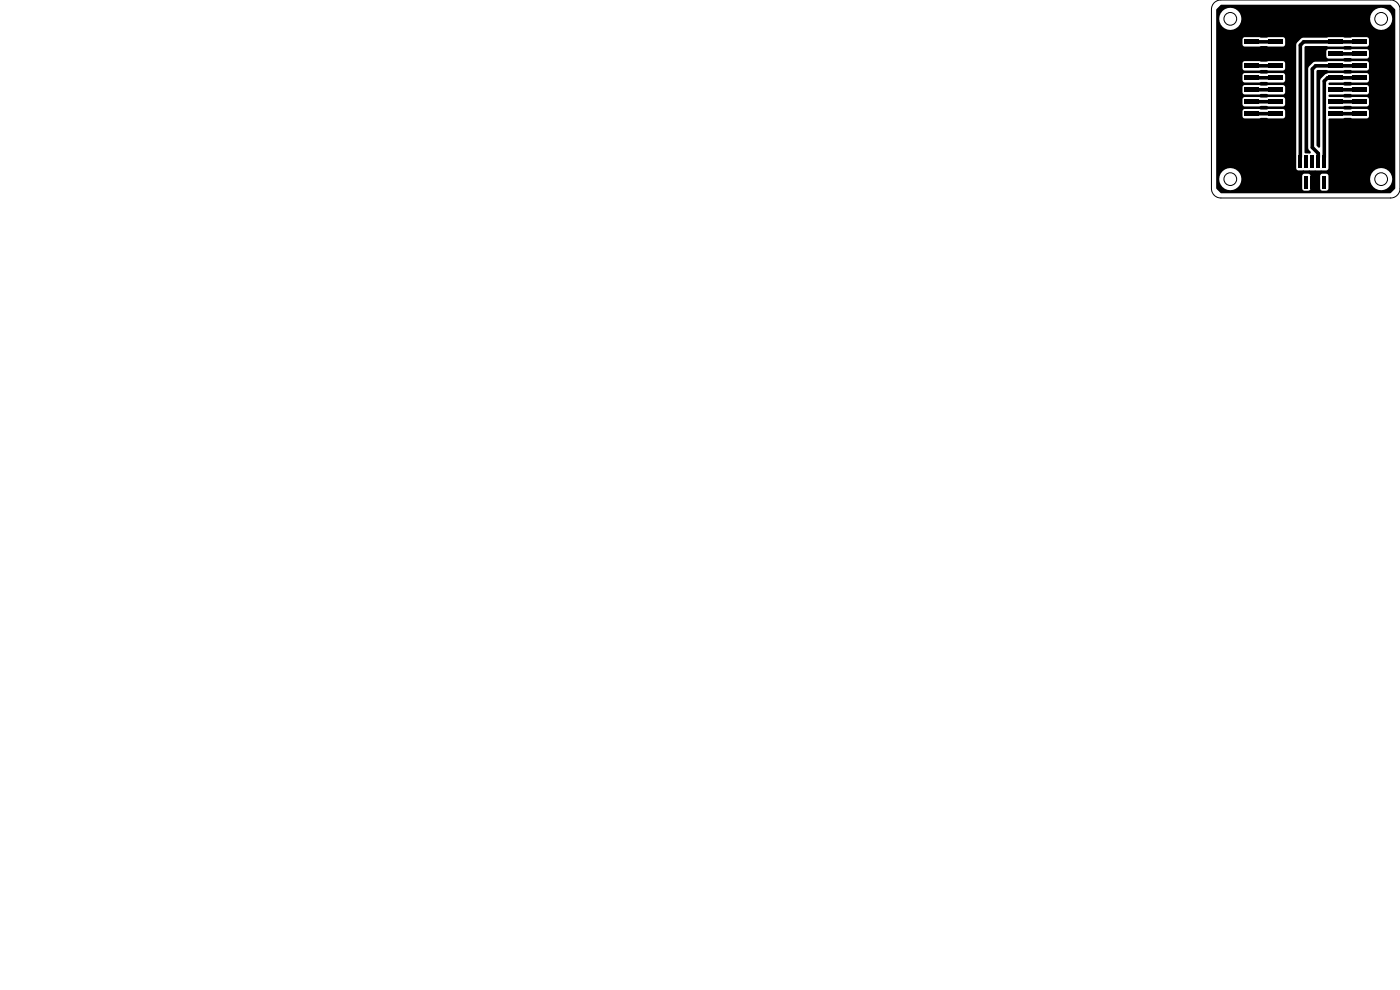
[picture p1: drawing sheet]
<svg xmlns="http://www.w3.org/2000/svg" width="297mm" height="210mm" viewBox="0 0 297 210" stroke-linecap="round" stroke-linejoin="round" font-family="sans-serif">
<g fill="#000">
<path d="M258.1 1.9l1-.9h35.8l1.1 1v2h-.6l-.1-.6a2.35 2.35 0 0 0-2.6-1.7 2.35 2.35 0 0 0-2 2.3h-27.3l-.1-.6a2.35 2.35 0 0 0-3.8-1.2 2.35 2.35 0 0 0 .5 3.9 2.35 2.35 0 0 0 3.4-2.1h27.3v.6a2.35 2.35 0 0 0 2.6 1.7 2.35 2.35 0 0 0 2.1-2.3h.6v4.3h-5.6l-.1-.3-.3-.1-13.5 .1-.6 .3h-3.3l-.1-.3-.3-.1h-3.1l-.4 .1-4.7-.1-.4 .2v1.4l.4 .4h3.1l.4-.1 4.7 .1 .4-.4v-1.2h3.3l-.7 .7-.2 .5v3.9h-2.4l-.1-.3-.3-.1h-3.1l-.4 .1-4.7-.1-.3 .1-.1 .3v1.2l.4 .4h3.1l.4-.2 4.7 .2 .4-.4v-1.2h2.4v2.6h-2.4l-.1-.4-.3-.1h-3.1l-.4 .1-4.7-.1-.3 .1-.1 .4v1.1l.4 .4h3.1l.4-.1 4.7 .1 .4-.4v-1.1h2.4v2.5h-2.4l-.1-.3-.3-.2h-3.1l-.4 .2-4.7-.2-.3 .2-.1 .3v1.1l.4 .4h3.1l.4-.1 4.7 .1 .4-.4v-1.1h2.4v2.5h-2.4l-.1-.3-.3-.1h-3.1l-.4 .1-4.7-.1-.3 .1-.1 .3v1.2l.4 .4h3.1l.4-.1 4.7 .1 .4-.4v-1.2h2.4v2.6h-2.4l-.1-.3-.3-.2h-3.1l-.4 .1-4.7-.1-.4 .4v1.2l.1 .3 .3 .1h3.1l.4-.1 4.7 .1 .4-.4v-1.1h2.4v12.1l.2 .4 6.2 .1 .4-.3 .1-10.7 3.4-.2 4.7 .1 .4-.4v-1.2l-.4-.4-4.7 .1-.4-.1h-2.8a.27 .27 0 0 1-.3-.2 .27 .27 0 0 1 .3-.3h2.8l.4-.1 4.7 .1 .4-.4v-1.2l-.1-.3-.3-.1-4.7 .1-3.3-.1a.27 .27 0 0 1-.2-.3 .27 .27 0 0 1 .3-.3h2.8l.4-.1 4.7 .1 .4-.4v-1.1l-.1-.3-.3-.2-4.7 .2-3.3-.2a.27 .27 0 0 1-.2-.3 .27 .27 0 0 1 .3-.2h2.8l.4-.1 4.7 .1 .4-.4v-1.2l-.4-.4h-3.1l-.4 .1-4.7-.1-.7 .3-.8 .8-.2 .5v14l-.3 .2-.5-.5v-15.8l.3-.2 10.4 .2 .4-.4v-1.4l-.4-.2-11 .1-.4 .1-1 1-.1 17.2 .5 .7a.31 .31 0 0 1 0 .4 .31 .31 0 0 1-.4 0h-.7l-.2-.2 .1-22.4 .2-.1h4.5l.3 .1 4.7-.1 .4 .1h3.1l.4-.4v-1.2h5.6v2.6h-5.6l-.1-.3-.3-.2h-3.1l-.4 .1-4.7-.1-.3 .2-.1 .3v1.1l.4 .4h3.1l.4-.1 4.7 .1 .4-.4v-1.1h5.6v27.1h-.6l-.1-.6a2.34 2.34 0 0 0-2.2-1.7 2.34 2.34 0 0 0-2.3 1.6h-9l-.1-.3-.3-.2-.9 .1-.4 .4h-2.1l-.4-.4-.9-.1-.4 .3v.9h-12.9a2.34 2.34 0 0 0-3.4-2.1 2.34 2.34 0 0 0-.5 3.9 2.34 2.34 0 0 0 3.8-1.2l.1-.6h12.9v2.2l.3 .2 1 .1 .4-.4v-2.8h2.1v2.9l.4 .2 .9 .1 .4-.4v-2.8h9a2.35 2.35 0 0 0 1.9 3 2.35 2.35 0 0 0 2.7-2.3h.6v1.9l-1.1 1.1-36-.1-.9-1zM264.1 8.4h3v1h-3zM264.1 10.9h3v1h-3zM264.1 13.5h3v1h-3zM264.1 16h3v1h-3zM264.1 18.5h3v1h-3zM269.1 8.4h3v1h-3zM269.1 10.9h3v1h-3zM269.1 13.5h3v1h-3zM269.1 16h3v1h-3zM269.1 18.5h3v1h-3zM281.9 8.4h3v1h-3z"/>
<path d="M281.9 10.9h3v1h-3zM281.9 13.5h3v1h-3zM281.9 16h3v1h-3zM281.9 18.5h3v1h-3zM286.9 8.4h3v1h-3zM286.9 10.9h3v1h-3zM286.9 13.5h3v1h-3zM286.9 16h3v1h-3zM286.9 18.5h3v1h-3zM264.1 21.1h3v1h-3zM264.1 23.6h3v1h-3zM269.1 21.1h3v1h-3z"/>
<path d="M269.1 23.6h3v1h-3zM275.5 37.4h.7v2.6h-.7zM275.5 33.1h.7v2.6h-.7zM276.8 37.4h.7v2.6h-.7zM276.8 33.1h.7v2.6h-.7zM278 37.4h.8v2.6h-.8zM278 33.1h.8v2.6h-.8zM279.3 37.4h.8v2.6h-.8zM279.3 33.1h.8v2.6h-.8zM280.6 37.4h.7v2.6h-.7zM280.6 33.1h.7v2.6h-.7zM281.9 21.1h3v1h-3z"/>
<path d="M281.9 23.6h3v1h-3zM286.9 21.1h3v1h-3zM286.9 23.6h3v1h-3z"/>
</g>
<g fill="none" stroke="#000" stroke-width=".76">
<path d="M265.6 8.9h5M265.6 11.4h5M265.6 14h5M265.6 16.5h5M265.6 19h5M283.4 11.4h5M283.4 19h5M288.4 8.9h-11.8l-.7 .7v23.8M288.4 14h-9.3l-.7 .7v16.6l1.3 1.3v.8M288.4 16.5h-6.8l-.7 .7v16.2M265.6 21.6h5M265.6 24.1h5"/>
<path d="M283.4 21.6h5M283.4 24.1h5"/>
</g>
<g fill="none" stroke="#000" stroke-width=".21">
<path d="M259 0a2 2 0 0 0-2 2v38a2 2 0 0 0 2 2M259 0h36a2 2 0 0 1 2 2v38a2 2 0 0 1-2 2h-36"/>
<circle cx="261" cy="4" r="1.35"/>
<circle cx="293" cy="4" r="1.35"/>
<circle cx="261" cy="38" r="1.35"/>
<circle cx="293" cy="38" r="1.35"/>
</g>
</svg>
